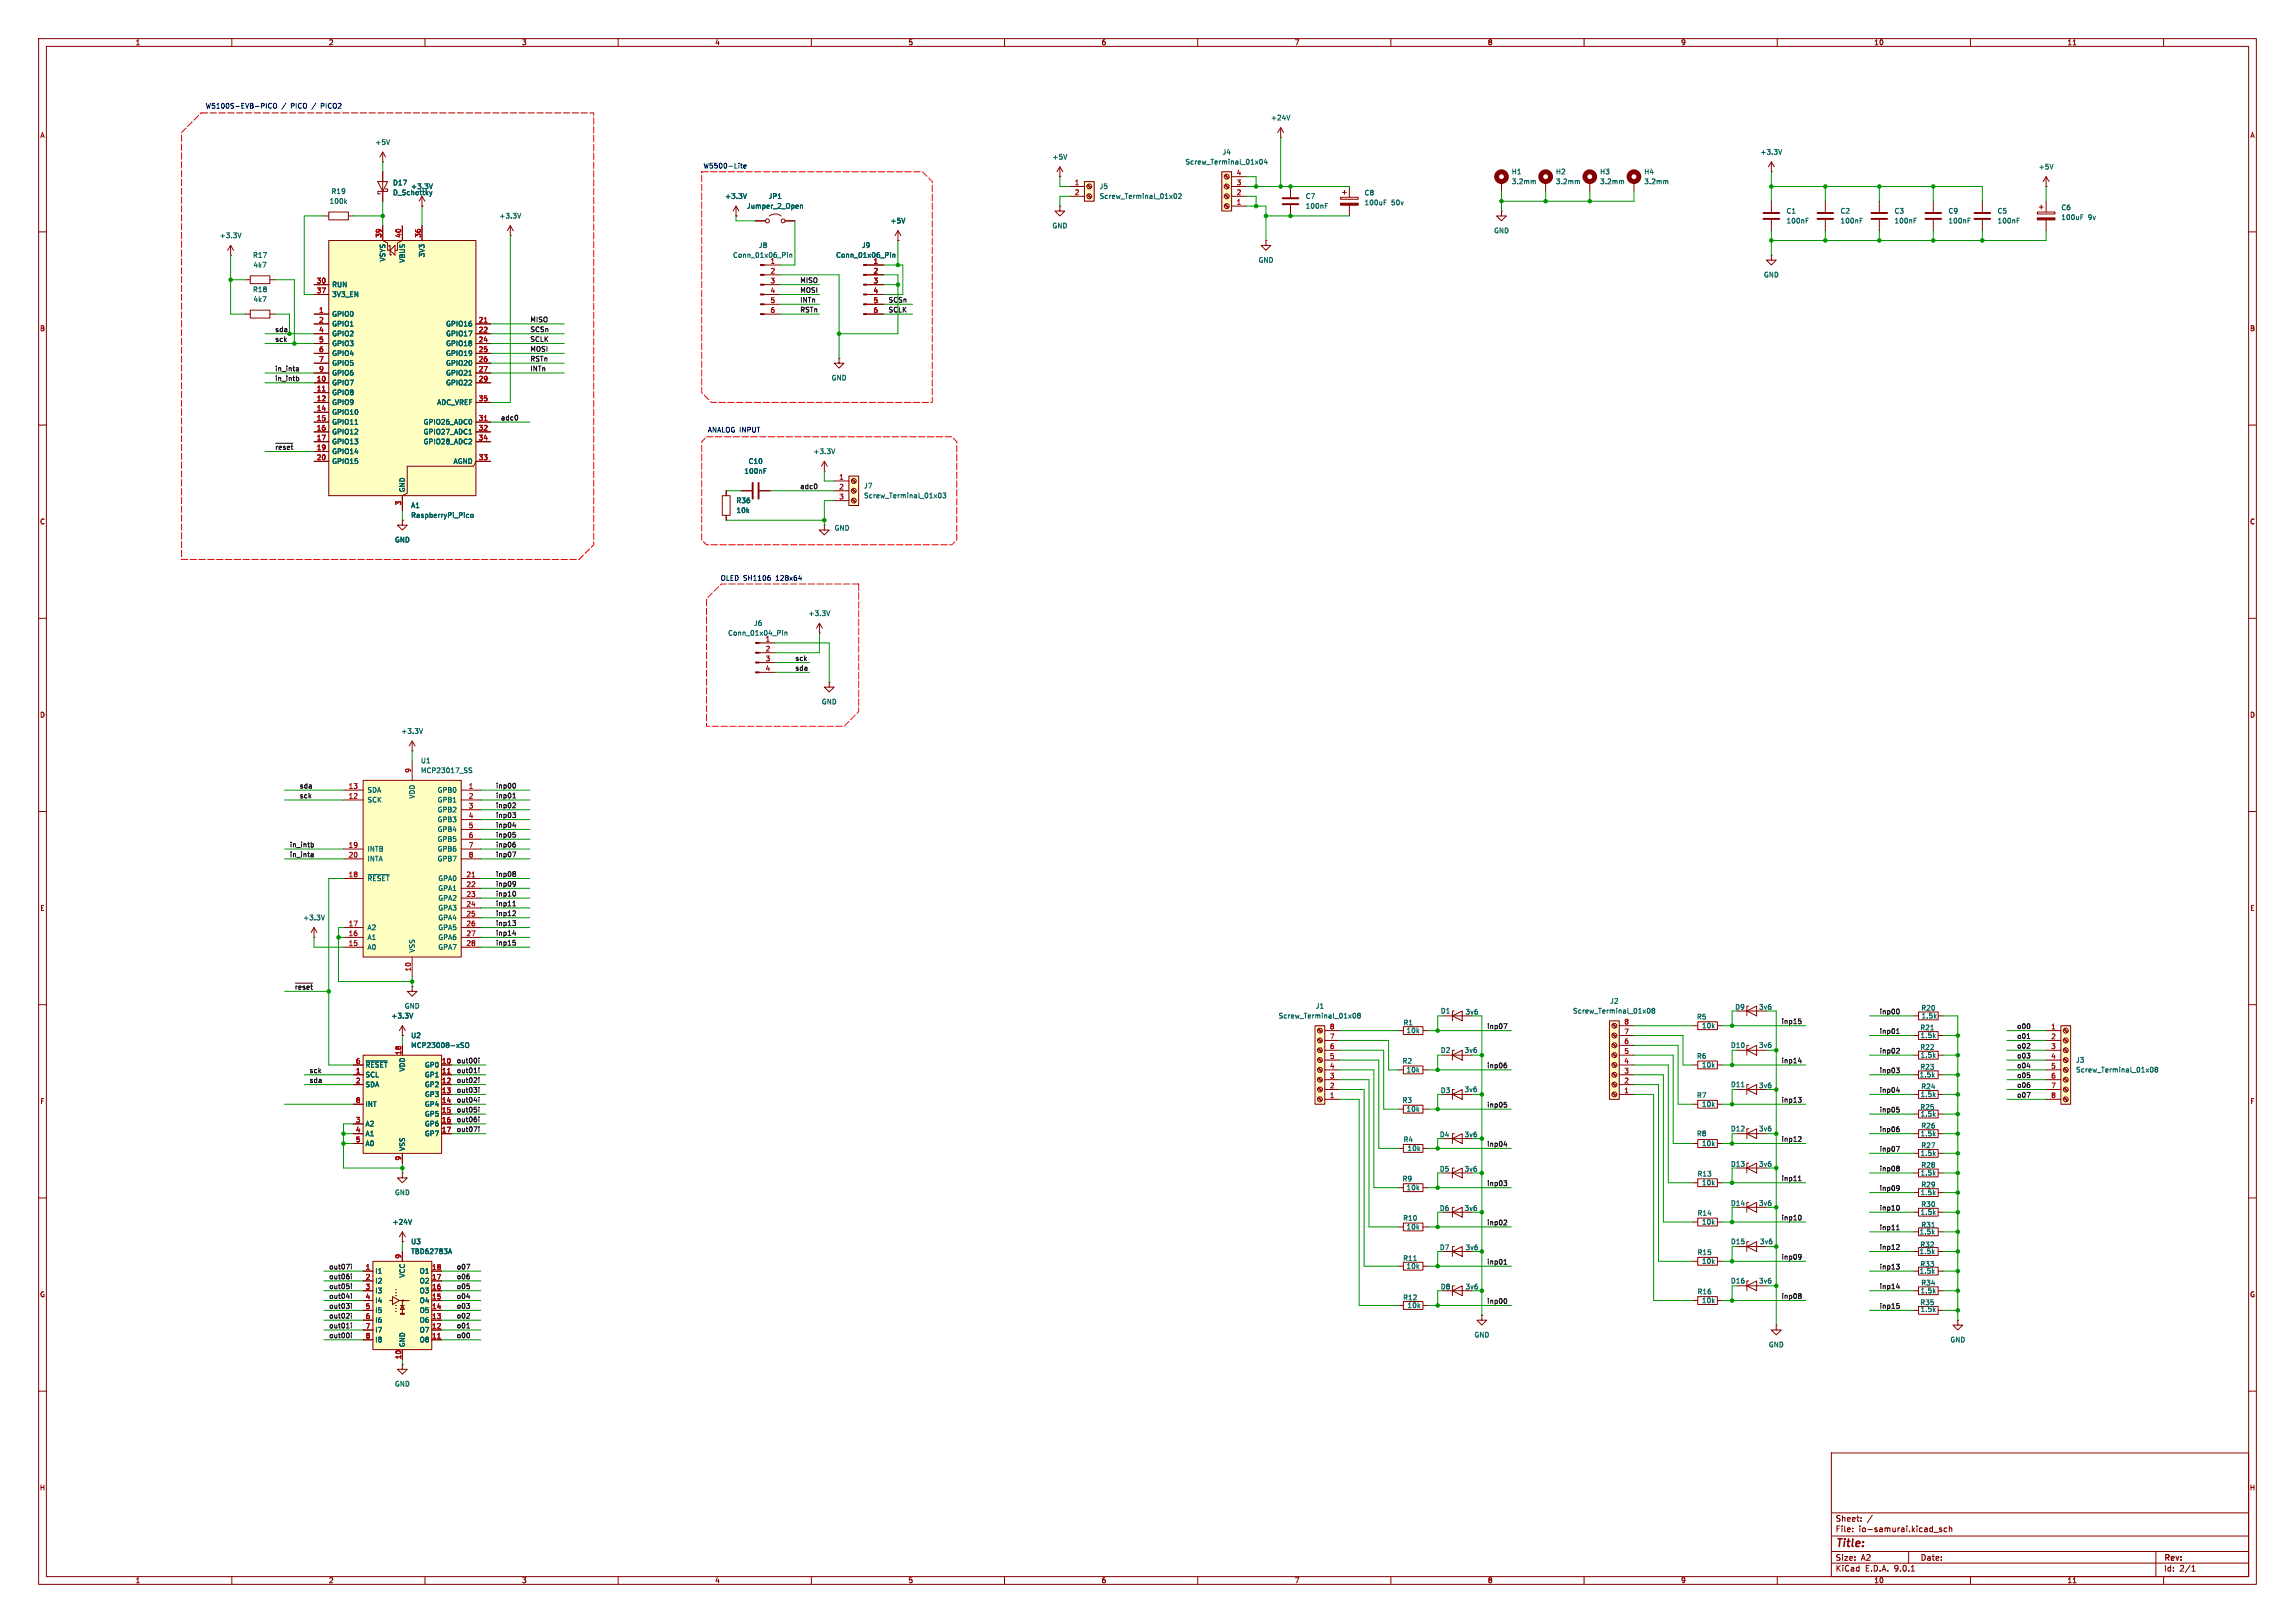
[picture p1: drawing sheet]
<svg xmlns="http://www.w3.org/2000/svg" width="594mm" height="420mm" viewBox="0 0 594 420" stroke-linecap="round" stroke-linejoin="round" font-family="sans-serif">
<defs><g id="words">
<text font-size="2.8" fill="#840000" x="475" y="400.9">Title:</text>
<g font-size="2.1" fill="#840000">
<text x="475" y="394">Sheet:</text>
<text x="475" y="396.7">File:</text>
<text x="481.1" y="396.7">io-samurai.kicad_sch</text>
<text x="475" y="406.9">KiCad</text>
<text x="475" y="404.1">Size:</text>
<text x="481.7" y="404.1">A2</text>
<text x="482.7" y="406.9">E.D.A.</text>
<text x="490.3" y="406.9">9.0.1</text>
<text x="497" y="404.1">Date:</text>
<text x="560" y="404.3">Rev:</text>
<text x="560" y="406.9">Id:</text>
<text x="564.1" y="406.9">2/1</text>
</g>
<g font-size="1.8" fill="#840000">
<text x="35" y="11.9">1</text>
<text x="85" y="11.9">2</text>
<text x="135" y="11.9">3</text>
<text x="185" y="11.9">4</text>
<text x="235" y="11.9">5</text>
<text x="285" y="11.9">6</text>
<text x="335" y="11.9">7</text>
<text x="385" y="11.9">8</text>
<text x="435" y="11.9">9</text>
<text x="485" y="11.9">10</text>
<text x="535" y="11.9">11</text>
<text x="10.3" y="35.9">A</text>
<text x="582.3" y="35.9">A</text>
<text x="10.3" y="85.9">B</text>
<text x="582.3" y="85.9">B</text>
<text x="10.3" y="135.9">C</text>
<text x="582.3" y="135.9">C</text>
<text x="10.3" y="185.9">D</text>
<text x="582.3" y="185.9">D</text>
<text x="10.3" y="235.9">E</text>
<text x="582.3" y="235.9">E</text>
<text x="10.3" y="285.9">F</text>
<text x="582.3" y="285.9">F</text>
<text x="10.3" y="335.9">G</text>
<text x="582.3" y="335.9">G</text>
<text x="10.2" y="385.9">H</text>
<text x="582.2" y="385.9">H</text>
<text x="35" y="409.9">1</text>
<text x="85" y="409.9">2</text>
<text x="135" y="409.9">3</text>
<text x="185" y="409.9">4</text>
<text x="235" y="409.9">5</text>
<text x="285" y="409.9">6</text>
<text x="335" y="409.9">7</text>
<text x="385" y="409.9">8</text>
<text x="435" y="409.9">9</text>
<text x="485" y="409.9">10</text>
<text x="535" y="409.9">11</text>
</g>
<g font-size="1.8" fill="#0000c2">
<text x="53.1" y="28.3">W5100S-EVB-PICO</text>
<text x="72.9" y="28.3">/</text>
<text x="75.4" y="28.3">PICO</text>
<text x="81.1" y="28.3">/</text>
<text x="83.6" y="28.3">PICO2</text>
<text x="181.9" y="43.8">W5500-Lite</text>
<text x="183.1" y="112.1">ANALOG INPUT</text>
<text x="186.4" y="150.5">OLED SH1106</text>
<text x="200.9" y="150.5">128x64</text>
</g>
<g font-size="1.8" fill="#006464">
<text x="328.8" y="31.3">+24V</text>
<text x="97" y="37.7">+5V</text>
<text x="272.3" y="41.5">+5V</text>
<text x="316.3" y="40.2">J4</text>
<text x="455.5" y="40.2">+3.3V</text>
<text x="306.7" y="42.8">Screw_Terminal_01x04</text>
<text x="391.2" y="45.3">H1</text>
<text x="391.2" y="47.9">3.2mm</text>
<text x="402.6" y="45.3">H2</text>
<text x="402.6" y="47.9">3.2mm</text>
<text x="414" y="45.3">H3</text>
<text x="414" y="47.9">3.2mm</text>
<text x="425.5" y="45.3">H4</text>
<text x="425.5" y="47.9">3.2mm</text>
<text x="527.6" y="44">+5V</text>
<text x="85.2" y="52.9">100k</text>
<text x="85.7" y="50.4">R19</text>
<text x="101.6" y="48.2">D17</text>
<text x="101.6" y="50.7">D_Schottky</text>
<text x="106.3" y="49.1">+3.3V</text>
<text x="187.6" y="51.7">+3.3V</text>
<text x="198.8" y="51.7">JP1</text>
<text x="284.5" y="49.1">J5</text>
<text x="284.5" y="51.7">Screw_Terminal_01x02</text>
<text x="337.8" y="51.7">C7</text>
<text x="353.1" y="50.8">C8</text>
<text x="353.1" y="53.3">100uF</text>
<text x="360.1" y="53.3">50v</text>
<text x="129.1" y="56.7">+3.3V</text>
<text x="193.2" y="54.2">Jumper_2_Open</text>
<text x="230.4" y="58">+5V</text>
<text x="272.3" y="59.3">GND</text>
<text x="337.8" y="54.2">100nF</text>
<text x="462.3" y="55.5">C1</text>
<text x="462.3" y="58">100nF</text>
<text x="476.3" y="55.5">C2</text>
<text x="476.3" y="58">100nF</text>
<text x="490.2" y="55.5">C3</text>
<text x="490.2" y="58">100nF</text>
<text x="504.2" y="55.5">C9</text>
<text x="504.2" y="58">100nF</text>
<text x="516.9" y="55.5">C5</text>
<text x="516.9" y="58">100nF</text>
<text x="533.4" y="54.6">C6</text>
<text x="533.4" y="57.1">100uF</text>
<text x="540.4" y="57.1">9v</text>
<text x="56.7" y="61.8">+3.3V</text>
<text x="196.3" y="64.4">J8</text>
<text x="223" y="64.4">J9</text>
<text x="386.6" y="60.6">GND</text>
<text x="65.4" y="66.9">R17</text>
<text x="65.5" y="69.4">4k7</text>
<text x="99.9" y="67.8" transform="rotate(-90 99.9 67.8)">VSYS</text>
<text x="105" y="68.1" transform="rotate(-90 105 68.1)">VBUS</text>
<text x="110.1" y="66.7" transform="rotate(-90 110.1 66.7)">3V3</text>
<text x="189.6" y="66.9">Conn_01x06_Pin</text>
<text x="199.3" y="68.3">1</text>
<text x="216.3" y="66.9">Conn_01x06_Pin</text>
<text x="325.6" y="68.2">GND</text>
<text x="456.4" y="72">GND</text>
<text x="65.4" y="75.8">R18</text>
<text x="85.9" y="74.5">RUN</text>
<text x="85.9" y="77.1">3V3_EN</text>
<text x="65.5" y="78.3">4k7</text>
<text x="85.9" y="82.1">GPIO0</text>
<text x="85.9" y="84.7">GPIO1</text>
<text x="85.9" y="87.2">GPIO2</text>
<text x="85.9" y="89.8">GPIO3</text>
<text x="115.3" y="84.7">GPIO16</text>
<text x="115.3" y="87.2">GPIO17</text>
<text x="115.3" y="89.8">GPIO18</text>
<text x="85.9" y="92.3">GPIO4</text>
<text x="85.9" y="94.8">GPIO5</text>
<text x="115.3" y="92.3">GPIO19</text>
<text x="115.3" y="94.8">GPIO20</text>
<text x="85.9" y="97.4">GPIO6</text>
<text x="85.9" y="99.9">GPIO7</text>
<text x="115.3" y="97.4">GPIO21</text>
<text x="115.3" y="99.9">GPIO22</text>
<text x="215.1" y="98.7">GND</text>
<text x="85.9" y="102.5">GPIO8</text>
<text x="85.9" y="105">GPIO9</text>
<text x="85.9" y="107.5">GPIO10</text>
<text x="113" y="105">ADC_VREF</text>
<text x="85.9" y="110.1">GPIO11</text>
<text x="85.9" y="112.6">GPIO12</text>
<text x="109.5" y="110.1">GPIO26_ADC0</text>
<text x="109.5" y="112.6">GPIO27_ADC1</text>
<text x="85.9" y="115.2">GPIO13</text>
<text x="85.9" y="117.7">GPIO14</text>
<text x="109.5" y="115.2">GPIO28_ADC2</text>
<text x="210.4" y="117.7">+3.3V</text>
<text x="85.9" y="120.2">GPIO15</text>
<text x="117.3" y="120.2">AGND</text>
<text x="192.5" y="122.8">100nF</text>
<text x="193.6" y="120.2">C10</text>
<text x="105" y="127.5" transform="rotate(-90 105 127.5)">GND</text>
<text x="106.3" y="131.7">A1</text>
<text x="190.5" y="130.4">R36</text>
<text x="223.5" y="126.6">J7</text>
<text x="223.5" y="129.1">Screw_Terminal_01x03</text>
<text x="106.3" y="134.2">RaspberryPi_Pico</text>
<text x="190.5" y="132.9">10k</text>
<text x="215.9" y="137.5">GND</text>
<text x="102.1" y="140.6">GND</text>
<text x="209.1" y="159.6">+3.3V</text>
<text x="188.3" y="164.7">Conn_01x04_Pin</text>
<text x="195" y="162.2">J6</text>
<text x="198" y="166.1">1</text>
<text x="212.6" y="182.5">GND</text>
<text x="103.7" y="190.1">+3.3V</text>
<text x="108.8" y="197.7">U1</text>
<text x="108.8" y="200.3">MCP23017_SS</text>
<text x="95" y="205.3">SDA</text>
<text x="95" y="207.9">SCK</text>
<text x="107.5" y="206.8" transform="rotate(-90 107.5 206.8)">VDD</text>
<text x="113.1" y="205.3">GPB0</text>
<text x="113.1" y="207.9">GPB1</text>
<text x="113.1" y="210.4">GPB2</text>
<text x="113.1" y="213">GPB3</text>
<text x="113.1" y="215.5">GPB4</text>
<text x="95" y="220.6">INTB</text>
<text x="113.1" y="218">GPB5</text>
<text x="113.1" y="220.6">GPB6</text>
<text x="95" y="223.1">INTA</text>
<text x="113.1" y="223.1">GPB7</text>
<text x="95" y="228.2">~{RESET}</text>
<text x="113.3" y="228.2">GPA0</text>
<text x="113.3" y="230.7">GPA1</text>
<text x="113.3" y="233.3">GPA2</text>
<text x="78.3" y="238.4">+3.3V</text>
<text x="113.3" y="235.8">GPA3</text>
<text x="113.3" y="238.4">GPA4</text>
<text x="95" y="240.9">A2</text>
<text x="95" y="243.4">A1</text>
<text x="95" y="246">A0</text>
<text x="113.3" y="240.9">GPA5</text>
<text x="113.3" y="243.4">GPA6</text>
<text x="113.3" y="246">GPA7</text>
<text x="107.5" y="246.6" transform="rotate(-90 107.5 246.6)">VSS</text>
<text x="101.2" y="263.8">+3.3V</text>
<text x="104.6" y="261.2">GND</text>
<text x="330.8" y="263.8">Screw_Terminal_01x08</text>
<text x="340.4" y="261.2">J1</text>
<text x="372.8" y="262.5">D1</text>
<text x="379.2" y="262.7">3v6</text>
<text x="407" y="262.5">Screw_Terminal_01x08</text>
<text x="416.6" y="259.9">J2</text>
<text x="449" y="261.5">D9</text>
<text x="455.2" y="261.5">3v6</text>
<text x="497.2" y="261.7">R20</text>
<text x="497.2" y="263.8">1.5k</text>
<text x="106.3" y="268.8">U2</text>
<text x="363.1" y="265.5">R1</text>
<text x="363.9" y="267.6">10k</text>
<text x="439.1" y="264">R5</text>
<text x="440.4" y="266.3">10k</text>
<text x="496.9" y="266.8">R21</text>
<text x="497" y="268.8">1.5k</text>
<text x="106.3" y="271.4">MCP23008-xSO</text>
<text x="362.9" y="275.4">R2</text>
<text x="372.8" y="272.6">D2</text>
<text x="379" y="272.6">3v6</text>
<text x="439.1" y="274.2">R6</text>
<text x="455.2" y="271.4">3v6</text>
<text x="496.9" y="271.9">R22</text>
<text x="497" y="273.9">1.5k</text>
<text x="537.2" y="275.2">J3</text>
<text x="94.5" y="276.5">~{RESET}</text>
<text x="94.5" y="279">SCL</text>
<text x="94.5" y="281.5">SDA</text>
<text x="105" y="277.4" transform="rotate(-90 105 277.4)">VDD</text>
<text x="109.8" y="276.5">GP0</text>
<text x="109.8" y="279">GP1</text>
<text x="109.8" y="281.5">GP2</text>
<text x="363.9" y="277.7">10k</text>
<text x="440.4" y="276.5">10k</text>
<text x="455.2" y="281.8">3v6</text>
<text x="496.7" y="279">1.5k</text>
<text x="496.9" y="277">R23</text>
<text x="537.2" y="277.7">Screw_Terminal_01x08</text>
<text x="94.5" y="286.6">INT</text>
<text x="109.8" y="284.1">GP3</text>
<text x="109.8" y="286.6">GP4</text>
<text x="362.9" y="285.6">R3</text>
<text x="363.9" y="287.9">10k</text>
<text x="372.8" y="283.1">D3</text>
<text x="379" y="282.8">3v6</text>
<text x="439.1" y="284.3">R7</text>
<text x="440.4" y="286.6">10k</text>
<text x="496.9" y="287.4">R25</text>
<text x="497" y="284.1">1.5k</text>
<text x="497.2" y="282">R24</text>
<text x="94.5" y="291.7">A2</text>
<text x="109.8" y="289.2">GP5</text>
<text x="109.8" y="291.7">GP6</text>
<text x="455.2" y="293">3v6</text>
<text x="497" y="289.2">1.5k</text>
<text x="497.2" y="292.2">R26</text>
<text x="94.5" y="294.2">A1</text>
<text x="94.5" y="296.8">A0</text>
<text x="105" y="297.9" transform="rotate(-90 105 297.9)">VSS</text>
<text x="109.8" y="294.2">GP7</text>
<text x="363.1" y="295.8">R4</text>
<text x="364.2" y="298">10k</text>
<text x="379" y="294.5">3v6</text>
<text x="439.1" y="294.2">R8</text>
<text x="440.4" y="296.8">10k</text>
<text x="497" y="294.2">1.5k</text>
<text x="497" y="299.3">1.5k</text>
<text x="497.2" y="297.3">R27</text>
<text x="362.9" y="305.9">R9</text>
<text x="379" y="303.4">3v6</text>
<text x="439.3" y="304.6">R13</text>
<text x="455.2" y="302.1">3v6</text>
<text x="497" y="304.4">1.5k</text>
<text x="497.2" y="302.4">R28</text>
<text x="102.1" y="309.5">GND</text>
<text x="363.9" y="308.2">10k</text>
<text x="440.4" y="306.9">10k</text>
<text x="497" y="309.5">1.5k</text>
<text x="497.2" y="307.4">R29</text>
<text x="101.5" y="317.1">+24V</text>
<text x="363.1" y="316.1">R10</text>
<text x="379" y="313.5">3v6</text>
<text x="439.3" y="314.8">R14</text>
<text x="440.4" y="317.1">10k</text>
<text x="455.2" y="312.3">3v6</text>
<text x="497" y="314.6">1.5k</text>
<text x="497.2" y="312.5">R30</text>
<text x="497.2" y="317.9">R31</text>
<text x="106.3" y="322.2">U3</text>
<text x="363.9" y="318.4">10k</text>
<text x="379.2" y="323.7">3v6</text>
<text x="455.4" y="322.2">3v6</text>
<text x="496.7" y="319.6">1.5k</text>
<text x="496.9" y="322.9">R32</text>
<text x="97" y="329.8">I1</text>
<text x="106.3" y="324.7">TBD62783A</text>
<text x="108.5" y="329.8">O1</text>
<text x="363.1" y="326.5">R11</text>
<text x="363.9" y="328.5">10k</text>
<text x="439.3" y="325">R15</text>
<text x="440.4" y="327.3">10k</text>
<text x="496.7" y="329.8">1.5k</text>
<text x="496.7" y="324.7">1.5k</text>
<text x="496.9" y="328">R33</text>
<text x="97" y="332.3">I2</text>
<text x="97" y="334.9">I3</text>
<text x="105" y="330.7" transform="rotate(-90 105 330.7)">VCC</text>
<text x="108.5" y="332.3">O2</text>
<text x="108.5" y="334.9">O3</text>
<text x="372.8" y="333.9">D8</text>
<text x="379.2" y="333.9">3v6</text>
<text x="439.3" y="335.1">R16</text>
<text x="455.2" y="332.3">3v6</text>
<text x="497" y="334.9">1.5k</text>
<text x="497.2" y="332.8">R34</text>
<text x="97" y="337.4">I4</text>
<text x="97" y="340">I5</text>
<text x="108.5" y="337.4">O4</text>
<text x="108.5" y="340">O5</text>
<text x="363.1" y="336.7">R12</text>
<text x="364.2" y="338.7">10k</text>
<text x="440.4" y="337.4">10k</text>
<text x="496.9" y="337.9">R35</text>
<text x="497" y="339.7">1.5k</text>
<text x="97" y="342.5">I6</text>
<text x="97" y="345">I7</text>
<text x="97" y="347.6">I8</text>
<text x="108.5" y="342.5">O6</text>
<text x="108.5" y="345">O7</text>
<text x="108.5" y="347.6">O8</text>
<text x="381.5" y="346.3">GND</text>
<text x="504.7" y="347.6">GND</text>
<text x="105" y="348.7" transform="rotate(-90 105 348.7)">GND</text>
<text x="457.7" y="348.8">GND</text>
<text x="102.1" y="359">GND</text>
</g>
<g font-size="1.8" fill="#a90000">
<text x="320" y="45.5">4</text>
<text x="278.1" y="48">1</text>
<text x="278.1" y="50.5">2</text>
<text x="320" y="53.1">1</text>
<text x="320" y="50.5">2</text>
<text x="320" y="48">3</text>
<text x="98.8" y="61.6" transform="rotate(-90 98.8 61.6)">39</text>
<text x="103.9" y="61.6" transform="rotate(-90 103.9 61.6)">40</text>
<text x="109" y="61.6" transform="rotate(-90 109 61.6)">36</text>
<text x="199.3" y="70.9">2</text>
<text x="226" y="68.3">1</text>
<text x="226" y="70.9">2</text>
<text x="81.9" y="73.4">30</text>
<text x="81.9" y="75.9">37</text>
<text x="199.3" y="73.4">3</text>
<text x="199.3" y="75.9">4</text>
<text x="226" y="73.4">3</text>
<text x="226" y="75.9">4</text>
<text x="82.5" y="81">1</text>
<text x="82.5" y="83.6">2</text>
<text x="123.8" y="83.6">21</text>
<text x="199.3" y="78.5">5</text>
<text x="199.3" y="81">6</text>
<text x="226" y="78.5">5</text>
<text x="226" y="81">6</text>
<text x="82.5" y="86.1">4</text>
<text x="82.5" y="88.6">5</text>
<text x="123.8" y="86.1">22</text>
<text x="123.8" y="88.6">24</text>
<text x="82.5" y="91.2">6</text>
<text x="82.5" y="93.7">7</text>
<text x="123.8" y="91.2">25</text>
<text x="123.8" y="93.7">26</text>
<text x="81.9" y="98.8">10</text>
<text x="81.9" y="101.3">11</text>
<text x="82.5" y="96.3">9</text>
<text x="123.8" y="96.3">27</text>
<text x="123.8" y="98.8">29</text>
<text x="81.9" y="103.9">12</text>
<text x="81.9" y="106.4">14</text>
<text x="123.8" y="103.9">35</text>
<text x="81.9" y="109">15</text>
<text x="81.9" y="111.5">16</text>
<text x="123.8" y="109">31</text>
<text x="123.8" y="111.5">32</text>
<text x="81.9" y="114">17</text>
<text x="81.9" y="116.6">19</text>
<text x="81.9" y="119.1">20</text>
<text x="123.8" y="114">34</text>
<text x="123.8" y="119.1">33</text>
<text x="217.1" y="124.2">1</text>
<text x="103.9" y="130.9" transform="rotate(-90 103.9 130.9)">3</text>
<text x="217.1" y="126.7">2</text>
<text x="217.1" y="129.3">3</text>
<text x="198" y="168.7">2</text>
<text x="198" y="171.2">3</text>
<text x="198" y="173.7">4</text>
<text x="106.4" y="200.1" transform="rotate(-90 106.4 200.1)">9</text>
<text x="90.1" y="204.2">13</text>
<text x="90.1" y="206.8">12</text>
<text x="121.2" y="204.2">1</text>
<text x="121.2" y="206.8">2</text>
<text x="121.2" y="209.3">3</text>
<text x="121.2" y="211.8">4</text>
<text x="121.2" y="214.4">5</text>
<text x="90.1" y="219.5">19</text>
<text x="90.1" y="222">20</text>
<text x="121.2" y="216.9">6</text>
<text x="121.2" y="219.5">7</text>
<text x="121.2" y="222">8</text>
<text x="90.1" y="227.1">18</text>
<text x="120.6" y="227.1">21</text>
<text x="120.6" y="229.6">22</text>
<text x="120.6" y="232.2">23</text>
<text x="90.1" y="239.8">17</text>
<text x="120.6" y="234.7">24</text>
<text x="120.6" y="237.2">25</text>
<text x="120.6" y="239.8">26</text>
<text x="90.1" y="242.3">16</text>
<text x="90.1" y="244.9">15</text>
<text x="120.6" y="242.3">27</text>
<text x="120.6" y="244.9">28</text>
<text x="106.4" y="251.5" transform="rotate(-90 106.4 251.5)">10</text>
<text x="344.1" y="269">7</text>
<text x="344.1" y="266.4">8</text>
<text x="420.3" y="267.7">7</text>
<text x="420.3" y="265.2">8</text>
<text x="530.8" y="266.4">1</text>
<text x="530.8" y="269">2</text>
<text x="92" y="275.3">6</text>
<text x="103.9" y="273.1" transform="rotate(-90 103.9 273.1)">18</text>
<text x="114.3" y="275.3">10</text>
<text x="344.1" y="274.1">5</text>
<text x="344.1" y="271.5">6</text>
<text x="420.3" y="275.3">4</text>
<text x="420.3" y="272.8">5</text>
<text x="420.3" y="270.3">6</text>
<text x="530.8" y="271.5">3</text>
<text x="530.8" y="274.1">4</text>
<text x="92" y="277.9">1</text>
<text x="92" y="280.4">2</text>
<text x="114.3" y="277.9">11</text>
<text x="114.3" y="280.4">12</text>
<text x="344.1" y="281.7">2</text>
<text x="344.1" y="279.1">3</text>
<text x="344.1" y="276.6">4</text>
<text x="420.3" y="280.4">2</text>
<text x="420.3" y="277.9">3</text>
<text x="530.8" y="276.6">5</text>
<text x="530.8" y="279.1">6</text>
<text x="530.8" y="281.7">7</text>
<text x="92" y="285.5">8</text>
<text x="114.3" y="283">13</text>
<text x="114.3" y="285.5">14</text>
<text x="344.1" y="284.2">1</text>
<text x="420.3" y="283">1</text>
<text x="530.8" y="284.2">8</text>
<text x="92" y="290.6">3</text>
<text x="92" y="293.1">4</text>
<text x="114.3" y="288">15</text>
<text x="114.3" y="290.6">16</text>
<text x="114.3" y="293.1">17</text>
<text x="92" y="295.7">5</text>
<text x="103.9" y="300.4" transform="rotate(-90 103.9 300.4)">9</text>
<text x="94.5" y="328.7">1</text>
<text x="103.9" y="325.8" transform="rotate(-90 103.9 325.8)">9</text>
<text x="111.7" y="328.7">18</text>
<text x="94.5" y="331.2">2</text>
<text x="94.5" y="333.8">3</text>
<text x="111.7" y="331.2">17</text>
<text x="111.7" y="333.8">16</text>
<text x="94.5" y="336.3">4</text>
<text x="94.5" y="338.8">5</text>
<text x="94.5" y="341.4">6</text>
<text x="111.7" y="336.3">15</text>
<text x="111.7" y="338.8">14</text>
<text x="111.7" y="341.4">13</text>
<text x="94.5" y="343.9">7</text>
<text x="94.5" y="346.5">8</text>
<text x="111.7" y="343.9">12</text>
<text x="111.7" y="346.5">11</text>
<text x="103.9" y="351.8" transform="rotate(-90 103.9 351.8)">10</text>
</g>
<g font-size="1.8" fill="#0f0f0f">
<text x="207" y="75.9">MOSI</text>
<text x="207" y="73.3">MISO</text>
<text x="137.2" y="83.5">MISO</text>
<text x="207" y="78.4">INTn</text>
<text x="207" y="80.9">RSTn</text>
<text x="229.9" y="78.4">SCSn</text>
<text x="229.9" y="80.9">SCLK</text>
<text x="71.1" y="86">sda</text>
<text x="71.1" y="88.6">sck</text>
<text x="137.2" y="86">SCSn</text>
<text x="137.2" y="88.6">SCLK</text>
<text x="137.2" y="93.6">RSTn</text>
<text x="137.2" y="91.1">MOSI</text>
<text x="71.1" y="98.7">in_intb</text>
<text x="71.1" y="96.2">in_inta</text>
<text x="137.2" y="96.2">INTn</text>
<text x="129.5" y="108.9">adc0</text>
<text x="71.1" y="116.5">~{reset}</text>
<text x="207" y="126.7">adc0</text>
<text x="205.7" y="171.1">sck</text>
<text x="205.7" y="173.6">sda</text>
<text x="77.5" y="206.7">sck</text>
<text x="77.5" y="204.1">sda</text>
<text x="128.3" y="206.7">inp01</text>
<text x="128.3" y="209.2">inp02</text>
<text x="128.3" y="204.1">inp00</text>
<text x="128.3" y="211.7">inp03</text>
<text x="128.3" y="214.3">inp04</text>
<text x="74.9" y="221.9">in_inta</text>
<text x="74.9" y="219.4">in_intb</text>
<text x="128.3" y="219.4">inp06</text>
<text x="128.3" y="216.8">inp05</text>
<text x="128.3" y="221.9">inp07</text>
<text x="128.3" y="227">inp08</text>
<text x="128.3" y="232.1">inp10</text>
<text x="128.3" y="229.5">inp09</text>
<text x="128.3" y="234.6">inp11</text>
<text x="128.3" y="239.7">inp13</text>
<text x="128.3" y="237.1">inp12</text>
<text x="128.3" y="244.8">inp15</text>
<text x="128.3" y="242.2">inp14</text>
<text x="76.2" y="256.2">~{reset}</text>
<text x="486.4" y="262.5">inp00</text>
<text x="384.8" y="266.4">inp07</text>
<text x="461" y="265.1">inp15</text>
<text x="486.4" y="267.6">inp01</text>
<text x="522" y="268.9">o01</text>
<text x="522" y="266.4">o00</text>
<text x="118.1" y="275.2">out00i</text>
<text x="461" y="275.2">inp14</text>
<text x="486.4" y="272.7">inp02</text>
<text x="522" y="274">o03</text>
<text x="522" y="271.4">o02</text>
<text x="80" y="280.3">sda</text>
<text x="80" y="277.8">sck</text>
<text x="118.1" y="277.8">out01i</text>
<text x="118.1" y="280.3">out02i</text>
<text x="384.8" y="276.5">inp06</text>
<text x="486.4" y="277.8">inp03</text>
<text x="522" y="276.5">o04</text>
<text x="522" y="281.6">o06</text>
<text x="522" y="279.1">o05</text>
<text x="118.1" y="287.9">out05i</text>
<text x="118.1" y="285.4">out04i</text>
<text x="118.1" y="282.9">out03i</text>
<text x="384.8" y="286.7">inp05</text>
<text x="461" y="285.4">inp13</text>
<text x="486.4" y="287.9">inp05</text>
<text x="486.4" y="282.9">inp04</text>
<text x="522" y="284.1">o07</text>
<text x="118.1" y="293">out07i</text>
<text x="118.1" y="290.5">out06i</text>
<text x="486.4" y="293">inp06</text>
<text x="384.8" y="296.8">inp04</text>
<text x="461" y="295.6">inp12</text>
<text x="486.4" y="298.1">inp07</text>
<text x="461" y="305.7">inp11</text>
<text x="486.4" y="303.2">inp08</text>
<text x="384.8" y="307">inp03</text>
<text x="486.4" y="308.3">inp09</text>
<text x="384.8" y="317.2">inp02</text>
<text x="461" y="315.9">inp10</text>
<text x="486.4" y="313.3">inp10</text>
<text x="486.4" y="323.5">inp12</text>
<text x="486.4" y="318.4">inp11</text>
<text x="85.1" y="328.6">out07i</text>
<text x="118.1" y="328.6">o07</text>
<text x="384.8" y="327.3">inp01</text>
<text x="461" y="326">inp09</text>
<text x="486.4" y="328.6">inp13</text>
<text x="85.1" y="331.1">out06i</text>
<text x="85.1" y="333.7">out05i</text>
<text x="118.1" y="333.7">o05</text>
<text x="118.1" y="331.1">o06</text>
<text x="486.4" y="333.7">inp14</text>
<text x="85.1" y="341.3">out02i</text>
<text x="85.1" y="338.7">out03i</text>
<text x="85.1" y="336.2">out04i</text>
<text x="118.1" y="338.7">o03</text>
<text x="118.1" y="341.3">o02</text>
<text x="118.1" y="336.2">o04</text>
<text x="384.8" y="337.5">inp00</text>
<text x="461" y="336.2">inp08</text>
<text x="486.4" y="338.7">inp15</text>
<text x="85.1" y="343.8">out01i</text>
<text x="85.1" y="346.4">out00i</text>
<text x="118.1" y="343.8">o01</text>
<text x="118.1" y="346.4">o00</text>
</g>
<g font-size="1.8" fill="#009600">
<text x="447.9" y="271.4">D10</text>
<text x="447.9" y="281.5">D11</text>
<text x="447.9" y="293">D12</text>
<text x="372.5" y="294.5">D4</text>
<text x="372.5" y="303.4">D5</text>
<text x="447.9" y="302.1">D13</text>
<text x="372.5" y="313.5">D6</text>
<text x="447.9" y="312.3">D14</text>
<text x="372.5" y="323.7">D7</text>
<text x="447.9" y="322.2">D15</text>
<text x="447.9" y="332.3">D16</text>
</g>
</g></defs>
<g fill="none" stroke="#840000" stroke-width=".26">
<path d="M10 10h574v400h-574zM12 12h570v396h-570zM60 10v2M110 10v2M160 10v2M210 10v2M260 10v2M310 10v2M360 10v2M410 10v2M460 10v2M510 10v2"/>
<path d="M536.6 11.6h.7M560 10v2M195.6 57.2h2.5M199.1 55.9l1.4-.5 .9 .1 .8 .4M203.2 57.2h2.5M232.4 59.7l-.8 1.3M232.4 59.7l.8 1.3M232.4 59.7v2.5M10 60h2M224.4 68.6h4.2M224.4 71.1h4.2M224.4 73.7h4.2"/>
<path d="M224.4 76.2h4.2M224.4 78.7h4.2M232.4 62.2h.1M582 60h2M217.2 92.7v1.3h1.2l-1.2 1.3-1.3-1.3h1.3M217.2 92.7h.1M224.4 81.3h4.2M10 110h2M582 110h2M10 160h2M582 160h2M10 210h2"/>
<path d="M582 210h2M10 260h2M582 260h2M373.4 294.6h5.1M375.9 294.6l2.6-1.2v2.5zM376.4 293.4h-.5v2.5M438.1 295.9h1.3M439.4 294.9h5.1v2h-5.1zM444.5 295.9h1.3M10 310h2M582 310h2M361.9 337.8h1.3"/>
<path d="M363.2 336.8h5.1v2h-5.1zM368.3 337.8h1.3M10 360h2M474 376h108v32h-108zM582 360h2M474 397.5h108M474 391.5h108M479.5 396.2v.2M479.5 395.4v.2M481.7 393.5v.2M481.7 392.7v.2M484.6 392.1l-1.3 1.9"/>
<path d="M500.5 396.5h1.2M502.5 395.4h-.3l-.2 .2v.2l.5 .1v.4h-.5M503.9 395.4h-.4l-.3 .3 .1 .6h.6M504.5 395.5l.6-.1 .1 1M504.5 394.9v1.5M60 408v2M110 408v2M160 408v2M210 408v2M260 408v2M310 408v2M360 408v2"/>
<path d="M410 408v2M460 408v2M474 404.5h108M474 401.5h108M494 401.5v3M494.7 406.6h.8M510 408v2M536.6 409.6h.7M558 401.5v6.5M560 408v2M567.3 406.6h.9M567.3 405.5l.4-.4v1.5"/>
<circle cx="198.6" cy="57.2" r=".51"/>
<circle cx="202.7" cy="57.2" r=".51"/>
</g>
<path d="M207.2 53.1v.8M207.2 53.2l.4-.1 .1 .8M234.2 56.5l-.4 1.2M230.5 65.3v.2M230.5 65.8v.8M231.1 65.8v.8M231.1 65.9l.5-.1v.8" fill="none" stroke="#006464" stroke-width=".26"/>
<g fill="#840000" stroke="#840000" stroke-width=".26">
<path d="M223.5 68.5h.9v.2h-.9z"/>
<path d="M223.5 71h.9v.2h-.9z"/>
<path d="M223.5 73.5h.9v.3h-.9z"/>
<path d="M223.5 76.1h.9v.2h-.9z"/>
<path d="M223.5 78.6h.9v.3h-.9z"/>
<path d="M223.5 81.2h.9v.2h-.9z"/>
</g>
<path d="M94 273.1h20.3v25.4h-20.3z" fill="#ffffc2"/>
<g fill="none" stroke="#840000" stroke-width=".26">
<path d="M99.1 39.4l-.8 1.2M99.1 39.4l.7 1.2M99.1 39.4v2.5M83.8 55.9h1.3M85.1 54.9h5.1v2h-5.1zM90.2 55.9h1.2M97.8 47h2.5l-1.2 2.5zM99.1 41.9h.1M99.1 44.5v7.6M99.7 48.9h.6v.6h-2.5v.7h.6M109.2 53.3h.1M109.2 50.8l-.7 1.3"/>
<path d="M109.2 50.8l.8 1.3M109.2 50.8v2.5M132.1 58.4l-.8 1.3M132.1 58.4l.7 1.3M132.1 58.4v2.6M190.5 55.9h.1M190.5 53.3l-.8 1.3M190.5 53.3l.8 1.3M190.5 53.3v2.6M388.6 54.6v1.3h1.3l-1.3 1.3-1.3-1.3h1.3M388.6 54.6h.1M388.6 47v2.5"/>
<path d="M400 47v2.5M411.5 47v2.5M422.9 47v2.5M458.5 44.5h.1M458.5 41.9v2.6M458.5 52.1v2.8M458.5 56.9v2.8M458.5 41.9l-.8 1.3M458.5 41.9l.7 1.3M486.4 52.1v2.8M486.4 56.9v2.8M500.4 52.1v2.8"/>
<path d="M500.4 56.9v2.8M513.1 52.1v2.8M513.1 56.9v2.8M527.3 54.9h4.6v.5h-4.6zM527.8 53.6h1M528.3 53.1v1M529.6 48.3h.1M529.6 45.7l-.8 1.3M529.6 45.7l.8 1.3M529.6 45.7v2.6M529.6 52.1v2.8M529.6 56.9v2.8"/>
<path d="M132.1 61h.1M197.7 68.6h4.2M197.7 71.1h4.2M197.7 73.7h4.2M197.7 76.2h4.2M197.7 78.7h4.2M458.5 66v1.3h1.2l-1.2 1.3-1.3-1.3h1.3M458.5 66h.1M197.7 81.3h4.2M213.4 119.4l-.8 1.3M213.4 119.4l.7 1.3M213.4 119.4v2.5"/>
<path d="M104.1 134.6v1.3h1.3l-1.3 1.3-1.2-1.3h1.2M104.1 134.6h.1M186.9 128.3h2.1v5.1h-2.1zM188 127v1.3M188 133.4v1.2M191.8 127h2.8M196.6 127h2.8M213.4 121.9h.1M106.7 255.3v1.2h1.2l-1.2 1.3-1.3-1.3h1.3M106.7 255.3h.1M91.4 275.6h2.6M91.4 278.1h2.6"/>
<path d="M94 273.1h20.3v25.4h-20.3zM104.1 268h.1M104.1 265.4v2.6M104.1 270.5v2.6M104.1 265.4l-.7 1.3M104.1 265.4l.8 1.3M114.3 275.6h2.5M114.3 278.1h2.5M373.4 273.1h5.1M375.9 273.1l2.6-1.3v2.5zM376.4 271.8h-.5v2.5M438.1 275.6h1.3"/>
<path d="M439.4 274.6h5.1v2h-5.1zM444.5 275.6h1.3M449.6 271.8h5.1M452.1 271.8l2.6-1.3v2.6zM452.6 270.5h-.5v2.6M91.4 280.7h2.6M91.4 285.8h2.6M91.4 290.8h2.6M91.4 293.4h2.6M91.4 295.9h2.6M104.1 298.5v2.5M114.3 280.7h2.5"/>
<path d="M114.3 285.8h2.5M114.3 290.8h2.5M114.3 293.4h2.5M114.3 283.2h2.5M114.3 288.3h2.5M373.4 283.2h5.1M375.9 283.2l2.6-1.3v2.6zM376.4 281.9h-.5v2.6M438.1 285.8h1.3M439.4 284.7h5.1v2.1h-5.1zM444.5 285.8h1.3M449.6 281.9h5.1"/>
<path d="M452.1 281.9l2.6-1.2v2.5zM452.6 280.7h-.5v2.5M104.1 303.5v1.3h1.3l-1.3 1.3-1.2-1.3h1.2M104.1 303.5h.1M438.1 306.1h1.3M439.4 305.1h5.1v2h-5.1zM444.5 306.1h1.3M449.6 332.7h5.1M452.1 332.7l2.6-1.2v2.5zM452.6 331.5h-.5v2.5M383.5 340.4v1.2h1.3l-1.3 1.3-1.2-1.3h1.2M383.5 340.4h.1"/>
</g>
<g fill="none" stroke="#006464" stroke-width=".26">
<path d="M100.9 36.1l-.4 1.3M461.2 38.7l-.4 1.2M89.4 52.2l.3 .4M89.7 51.8l-.5 .5M111.2 49.6l.3 .8M111.5 50.4l-.3 .5M111.8 49.6l-.3 .8M111.9 47.6l-.4 1.2M134.8 55.2l-.4 1.3M193.2 50.1l-.4 1.3M397 46.7l.4 .2v.7M408.4 46.7l.4 .2v.7"/>
<path d="M419.9 46.7l.3 .2v.7M431.3 46.7l.4 .2v.7M467.5 57.1h.4M467.5 56.5h.6M495.4 57.1h.4M495.4 56.5h.6M509.4 57.1h.4M509.4 56.5h.6M522.1 57.1h.4M522.1 56.5h.6M531.4 42.5l-.4 1.3M538.6 56.2h.4"/>
<path d="M538.6 55.6h.6M203.8 65.3v.2M203.8 65.8v.8M204.4 65.8v.8M204.4 65.9l.5-.1 .1 .8M216.1 116.1l-.4 1.3M197.7 121.8h.5M197.7 121.2h.6M94.7 274.5h5.5M106.9 262.2l-.5 1.3M119.5 270.4l.4 .1 .1 .3-.5 .3M119.5 269.8l.5 .1"/>
<path d="M120.5 270l.3-.2 .5 .2v.7l-.1 .3-.4 .1-.3-.2zM450.7 281.2h.7"/>
</g>
<path d="M115.8 277.7h.7" fill="none" stroke="#a90000" stroke-width=".26"/>
<g fill="#840000" stroke="#840000" stroke-width=".26">
<path d="M196.8 68.5h.9v.2h-.9z"/>
<path d="M196.8 71h.9v.2h-.9z"/>
<path d="M196.8 73.5h.9v.3h-.9z"/>
<path d="M196.8 76.1h.9v.2h-.9z"/>
<path d="M196.8 78.6h.9v.3h-.9z"/>
<path d="M196.8 81.2h.9v.2h-.9z"/>
<path d="M527.3 56.4h4.6v.5h-4.6z"/>
</g>
<g fill="none" stroke="#840000" stroke-width="1.3">
<circle cx="388.6" cy="45.7" r="1.27"/>
<circle cx="400.1" cy="45.7" r="1.27"/>
<circle cx="411.5" cy="45.7" r="1.27"/>
<circle cx="422.9" cy="45.7" r="1.27"/>
</g>
<path d="M456.4 55.1h4.1M456.4 56.6h4.1M484.4 55.1h4M484.4 56.6h4M498.3 55.1h4.1M498.3 56.6h4.1M511 55.1h4.1M511 56.6h4.1M194.8 125v4M196.3 125v4" fill="none" stroke="#840000" stroke-width=".51"/>
<path d="M85.1 62.2h38.1v66.1h-38.1z" fill="#ffffc2"/>
<g fill="none" stroke="#840000" stroke-width=".26">
<path d="M99.1 58.4v3.8l1.2 .7v1.9h.7M104.1 58.4v3.8l-1.2 .7v1.9h-.7M109.2 58.4v3.8M81.3 73.7h3.8M81.3 76.2h3.8M85.1 62.2h38.1v66.1h-38.1zM100.7 63.8v-.3h.3v2.5h.2v-.2M101 64.8l1.2-1.3v2.5zM81.3 81.3h3.8M81.3 83.8h3.8M81.3 86.4h3.8M81.3 88.9h3.8"/>
<path d="M81.3 91.4h3.8M81.3 94h3.8M81.3 96.5h3.8M81.3 99.1h3.8M123.2 83.8h3.8M123.2 86.4h3.8M123.2 88.9h3.8M123.2 91.4h3.8M123.2 94h3.8M123.2 96.5h3.8M123.2 99.1h3.8M81.3 101.6h3.8"/>
<path d="M81.3 104.1h3.8M81.3 106.7h3.8M81.3 109.2h3.8M81.3 111.8h3.8M81.3 114.3h3.8M81.3 116.8h3.8M81.3 119.4h3.8M123.2 104.1h3.8M123.2 109.2h3.8M123.2 111.8h3.8M123.2 114.3h3.8M127 119.4h-3.8l-.6 1.3h-17.2v6.9l-1.3 .7v3.8"/>
<path d="M81.3 242.6h.1M81.3 240l-.8 1.3M81.3 240l.7 1.3M81.3 240v2.6"/>
</g>
<path d="M125.3 83.4h.8M83.4 101.2h.8M125.3 108.8h.8" fill="none" stroke="#a90000" stroke-width=".26"/>
<path d="M121.4 97.1h.7M91.9 109.8h.7M121.4 112.3h.7M121 133.1h.3M121.3 133.9h-.3M121.9 133.2h.5v.7l-.5-.1zM84 236.8l-.4 1.3" fill="none" stroke="#006464" stroke-width=".26"/>
<path d="M94 201.9h25.4v45.8h-25.4z" fill="#ffffc2"/>
<g fill="none" stroke="#840000" stroke-width=".26">
<path d="M106.7 196.9v5M88.9 204.5h5.1M88.9 207h5.1M88.9 219.7h5.1M94 201.9h25.4v45.8h-25.4zM119.4 204.5h5.1M119.4 207h5.1M119.4 219.7h5.1M119.4 209.6h5.1M119.4 212.1h5.1M119.4 214.6h5.1M119.4 217.2h5.1"/>
<path d="M88.9 222.3h5.1M88.9 227.3h5.1M119.4 222.3h5.1M119.4 227.3h5.1M119.4 229.9h5.1M119.4 232.4h5.1M119.4 235h5.1M119.4 237.5h5.1M88.9 240h5.1M88.9 242.6h5.1M88.9 245.1h5.1M106.7 247.7v5"/>
<path d="M119.4 240h5.1M119.4 242.6h5.1M119.4 245.1h5.1"/>
</g>
<path d="M121.5 199.2l.5 .2 .1 .3-.2 .3-.5-.1M121.5 198.8h.6M95.2 226.3h5.5" fill="none" stroke="#006464" stroke-width=".26"/>
<path d="M122.2 226.9h.7" fill="none" stroke="#a90000" stroke-width=".26"/>
<path d="M280.7 47h2.5v5.1h-2.5z" fill="#ffffc2"/>
<g fill="none" stroke="#840000" stroke-width=".26">
<path d="M274.3 53.3v1.3h1.3l-1.3 1.3-1.3-1.3h1.3M274.3 53.3h.1M274.3 45.7h.1M274.3 43.2l-.7 1.3M274.3 43.2l.8 1.3M274.3 43.2v2.5M276.9 48.3h3.8M276.9 50.8h3.8M280.7 47h2.5v5.1h-2.5zM281.4 47.9l.9 .9M281.4 50.5l.9 .8M281.6 47.8l.8 .8"/>
<path d="M281.6 50.3l.8 .8M334 48.3v2.8M334 53.1v2.8M347 51.1h4.5v.5h-4.5zM347.5 49.8h1M348 49.3v1M349.2 48.3v2.8M349.2 53.1v2.8M213.4 135.9v1.3h1.2l-1.2 1.2-1.3-1.2h1.3M213.4 135.9h.1M214.6 176.5v1.3h1.3l-1.3 1.3-1.2-1.3h1.2M214.6 176.5h.1"/>
<circle cx="281.9" cy="50.8" r=".63"/>
<circle cx="281.9" cy="48.3" r=".63"/>
</g>
<path d="M276.1 39.9l-.4 1.3M304 50.2l.1-.1a.62 .62 0 0 1 .5 .7 .62 .62 0 0 1-.6 .5l-.2-.4zM305 50.2l.5-.1 .3 .4-.8 .9h.8M343 53.3h.4M343 52.6h.6M358.3 52.4h.4M358.3 51.8h.6" fill="none" stroke="#006464" stroke-width=".26"/>
<path d="M347 52.6h4.5v.5h-4.5z" fill="#840000" stroke="#840000" stroke-width=".26"/>
<path d="M332 51.3h4M332 52.8h4" fill="none" stroke="#840000" stroke-width=".51"/>
<path d="M219.7 123.2h2.5v7.6h-2.5z" fill="#ffffc2"/>
<g fill="none" stroke="#840000" stroke-width=".26">
<path d="M327.7 62.2v1.3h1.2l-1.2 1.3-1.3-1.3h1.3M327.7 62.2h.1M215.9 124.5h3.8M215.9 127h3.8M215.9 129.5h3.8M219.7 123.2h2.5v7.6h-2.5zM220.4 124.1l.9 .9M220.4 126.7l.9 .8M220.4 129.2l.9 .8M220.6 124l.9 .8M220.6 126.5l.9 .8M220.6 129l.9 .9"/>
<path d="M196.4 166.4h4.3M196.4 168.9h4.3M196.4 171.5h4.3M196.4 174h4.3M212.1 163.8h.1M212.1 161.3l-.8 1.3M212.1 161.3l.8 1.3M212.1 161.3v2.5M106.7 194.3h.1M106.7 191.8l-.8 1.2M106.7 191.8l.7 1.2M106.7 191.8v2.5"/>
<path d="M361.9 266.7h1.3M363.2 265.7h5.1v2h-5.1zM368.3 266.7h1.3M373.4 334h7.6M373.4 323.9h7.6M375.9 334l2.6-1.3v2.6zM375.9 323.9l2.6-1.3v2.5zM376.4 332.7h-.5v2.6M376.4 322.6h-.5v2.5"/>
<circle cx="221" cy="129.5" r=".63"/>
<circle cx="221" cy="124.5" r=".63"/>
<circle cx="221" cy="127" r=".63"/>
</g>
<path d="M243 127.7l.2-.1a.62 .62 0 0 1 .4 .6 .62 .62 0 0 1-.6 .6l-.1-.4zM244 127.6h.8l-.4 .5 .3 .1v.5h-.7M214.8 158.1l-.4 1.2M202.5 163.1v.2M202.5 163.6v.8M203.1 163.6v.8M203.1 163.7l.5-.1 .1 .8M109.4 188.5l-.4 1.3" fill="none" stroke="#006464" stroke-width=".26"/>
<g fill="#840000" stroke="#840000" stroke-width=".26">
<path d="M195.6 166.2h.8v.3h-.8z"/>
<path d="M195.6 168.8h.8v.2h-.8z"/>
<path d="M195.6 171.3h.8v.3h-.8z"/>
<path d="M195.6 173.9h.8v.2h-.8z"/>
</g>
<path d="M316.2 44.5h2.6v10.1h-2.6z" fill="#ffffc2"/>
<g fill="none" stroke="#840000" stroke-width=".26">
<path d="M331.5 35.6h.1M331.5 33l-.8 1.3M331.5 33l.7 1.3M331.5 33v2.6M316.2 44.5h2.6v10.1h-2.6zM317 53l.9 .8M317 50.5l.9 .8M317 47.9l.9 .9M317 45.4l.9 .8M317.2 52.8l.8 .9M317.2 50.3l.8 .8M317.2 47.8l.8 .8"/>
<path d="M317.2 45.2l.8 .9M318.8 53.3h3.8M318.8 50.8h3.8M318.8 48.3h3.8M318.8 45.7h3.8M59.7 66h.1M59.7 63.5l-.8 1.3M59.7 63.5l.8 1.3M59.7 63.5v2.5M63.5 72.4h1.3M64.8 71.4h5v2h-5zM69.8 72.4h1.3"/>
<path d="M63.5 81.3h1.3M64.8 80.3h5v2h-5zM69.8 81.3h1.3M361.9 276.9h1.3M363.2 275.8h5.1v2.1h-5.1zM368.3 276.9h1.3M449.6 261.6h5.1M452.1 261.6l2.6-1.2v2.5zM452.6 260.4h-.5v2.5M449.6 293.4h5.1M452.1 293.4l2.6-1.3v2.5zM452.6 292.1h-.5v2.5"/>
<path d="M361.9 317.5h1.3M363.2 316.5h5.1v2h-5.1zM368.3 317.5h1.3M373.4 313.7h5.1M375.9 313.7l2.6-1.3v2.6zM376.4 312.4h-.5v2.6M449.6 302.3h5.1M449.6 312.4h5.1M452.1 302.3l2.6-1.3v2.5zM452.1 312.4l2.6-1.2v2.5zM452.6 301h-.5v2.5M452.6 311.2h-.5v2.5"/>
<path d="M361.9 327.7h1.3M363.2 326.6h5.1v2.1h-5.1zM368.3 327.7h1.3"/>
<circle cx="317.5" cy="48.3" r=".63"/>
<circle cx="317.5" cy="50.8" r=".63"/>
<circle cx="317.5" cy="45.7" r=".63"/>
<circle cx="317.5" cy="53.3" r=".63"/>
</g>
<path d="M333.9 29.8l-.4 1.3M326.2 41.3l.1-.1a.62 .62 0 0 1 .5 .7 .62 .62 0 0 1-.6 .5l-.2-.4zM327.5 41.2l-.3 .9h.8M327.8 41.6v.9M62.4 60.3l-.4 1.2M365.9 326.2h.7" fill="none" stroke="#006464" stroke-width=".26"/>
<path d="M533.4 265.4h2.5v20.4h-2.5z" fill="#ffffc2"/>
<g fill="none" stroke="#840000" stroke-width=".26">
<path d="M373.4 262.9h7.6M375.9 262.9l2.6-1.3v2.6zM376.4 261.6h-.5v2.6M438.1 265.4h1.3M439.4 264.4h5.1v2h-5.1zM444.5 265.4h1.3M495.3 268h1.3M495.3 278.1h1.3M495.3 273.1h1.3M495.3 262.9h1.3M496.6 267h5v2h-5zM496.6 277.1h5v2h-5z"/>
<path d="M496.6 272h5v2.1h-5zM496.6 261.9h5v2h-5zM501.6 268h1.3M501.6 278.1h1.3M501.6 273.1h1.3M501.6 262.9h1.3M529.6 266.7h3.8M529.6 269.2h3.8M529.6 271.8h3.8M529.6 274.3h3.8M529.6 276.9h3.8M529.6 279.4h3.8"/>
<path d="M533.4 265.4h2.5v20.4h-2.5zM534.1 266.4l.9 .8M534.1 268.9l.9 .8M534.1 271.4l.9 .9M534.1 274l.9 .8M534.1 276.5l.9 .9M534.1 279.1l.9 .8M534.3 266.2l.9 .8M534.3 268.7l.9 .9M534.3 271.3l.9 .8M534.3 273.8l.9 .9M534.3 276.4l.9 .8"/>
<path d="M534.3 278.9l.9 .8M361.9 287h1.3M361.9 297.2h1.3M363.2 286h5.1v2h-5.1zM363.2 296.2h5.1v2h-5.1zM368.3 287h1.3M368.3 297.2h1.3M495.3 288.3h1.3M495.3 283.2h1.3M495.3 293.4h1.3M495.3 298.5h1.3M496.6 287.3h5v2h-5z"/>
<path d="M496.6 282.2h5v2h-5zM496.6 292.4h5v2h-5zM496.6 297.4h5v2.1h-5zM501.6 288.3h1.3M501.6 283.2h1.3M501.6 293.4h1.3M501.6 298.5h1.3M529.6 281.9h3.8M529.6 284.5h3.8M534.1 281.6l.9 .8M534.1 284.1l.9 .9M534.3 281.4l.9 .9"/>
<path d="M534.3 284l.9 .8M361.9 307.3h1.3M363.2 306.3h5.1v2.1h-5.1zM368.3 307.3h1.3M495.3 313.7h1.3M495.3 308.6h1.3M495.3 303.5h1.3M496.6 312.7h5v2h-5zM496.6 307.6h5v2h-5zM496.6 302.5h5v2h-5zM501.6 313.7h1.3M501.6 308.6h1.3"/>
<path d="M501.6 303.5h1.3M438.1 326.4h1.3M439.4 325.4h5.1v2h-5.1zM444.5 326.4h1.3M495.3 339.1h1.3M496.6 338.1h5v2h-5zM501.6 339.1h1.3M459.7 342.9v1.3h1.3l-1.3 1.2-1.2-1.2h1.2M459.7 342.9h.1M506.7 341.6v1.3h1.3l-1.3 1.3-1.2-1.3h1.2M506.7 341.6h.1"/>
<circle cx="534.7" cy="276.9" r=".63"/>
<circle cx="534.7" cy="274.3" r=".63"/>
<circle cx="534.7" cy="266.7" r=".63"/>
<circle cx="534.7" cy="279.4" r=".63"/>
<circle cx="534.7" cy="269.2" r=".63"/>
<circle cx="534.7" cy="271.8" r=".63"/>
<circle cx="534.7" cy="281.9" r=".63"/>
<circle cx="534.7" cy="284.5" r=".63"/>
</g>
<path d="M499.7 266.5h.8M556.7 276.3l.2-.1a.62 .62 0 0 1 .4 .6 .62 .62 0 0 1-.6 .6l-.1-.4zM558 276.7l-.2-.2 .2-.3 .5 .2-.3 .3M558 276.7l-.2 .3 .2 .4 .5-.2-.3-.5M558 276.7h.2" fill="none" stroke="#006464" stroke-width=".26"/>
<path d="M340.4 265.4h2.5v20.4h-2.5z" fill="#ffffc2"/>
<g fill="none" stroke="#840000" stroke-width=".26">
<path d="M340.4 265.4h2.5v20.4h-2.5zM341.1 279.1l.9 .8M341.1 276.5l.9 .9M341.1 274l.9 .8M341.1 271.4l.9 .9M341.1 268.9l.9 .8M341.1 266.4l.9 .8M341.3 278.9l.9 .8M341.3 276.4l.9 .8M341.3 273.8l.9 .9M341.3 271.3l.9 .8M341.3 268.7l.9 .9"/>
<path d="M341.3 266.2l.9 .8M342.9 279.4h3.8M342.9 276.9h3.8M342.9 274.3h3.8M342.9 271.8h3.8M342.9 269.2h3.8M342.9 266.7h3.8M341.1 284.1l.9 .9M341.1 281.6l.9 .8M341.3 284l.9 .8M341.3 281.4l.9 .9M342.9 284.5h3.8"/>
<path d="M342.9 281.9h3.8M104.1 318.8l-.7 1.2M104.1 318.8l.8 1.2M104.1 318.8v2.5M373.4 303.5h5.1M375.9 303.5l2.6-1.2v2.5zM376.4 302.3h-.5v2.5M104.1 321.3h.1M438.1 336.6h1.3M439.4 335.5h5.1v2.1h-5.1zM444.5 336.6h1.3M495.3 334h1.3"/>
<path d="M495.3 328.9h1.3M495.3 323.9h1.3M496.6 333h5v2h-5zM496.6 327.9h5v2h-5zM496.6 322.8h5v2.1h-5zM501.6 334h1.3M501.6 328.9h1.3M501.6 323.9h1.3M104.1 353.1v1.2h1.3l-1.3 1.3-1.2-1.3h1.2M104.1 353.1h.1"/>
<circle cx="341.6" cy="276.9" r=".63"/>
<circle cx="341.6" cy="269.2" r=".63"/>
<circle cx="341.6" cy="271.8" r=".63"/>
<circle cx="341.6" cy="266.7" r=".63"/>
<circle cx="341.6" cy="274.3" r=".63"/>
<circle cx="341.6" cy="279.4" r=".63"/>
<circle cx="341.6" cy="281.9" r=".63"/>
<circle cx="341.6" cy="284.5" r=".63"/>
</g>
<path d="M350.3 262.3l.2-.1a.62 .62 0 0 1 .4 .7 .62 .62 0 0 1-.6 .5l-.1-.4zM351.6 262.7l-.2-.2 .2-.3 .5 .2-.2 .3M351.6 262.7l-.2 .3 .2 .5 .5-.3-.2-.5M351.6 262.7h.3M106.6 315.5l-.5 1.3" fill="none" stroke="#006464" stroke-width=".26"/>
<path d="M416.6 264.2h2.5v20.3h-2.5z" fill="#ffffc2"/>
<g fill="none" stroke="#840000" stroke-width=".26">
<path d="M472.4 52.1v2.8M472.4 56.9v2.8M416.6 264.2h2.5v20.3h-2.5zM417.3 277.8l.9 .8M417.3 275.3l.9 .8M417.3 272.7l.9 .9M417.3 270.2l.9 .8M417.3 267.6l.9 .9M417.3 265.1l.9 .8M417.5 277.6l.9 .9M417.5 275.1l.9 .8M417.5 272.5l.9 .9"/>
<path d="M417.5 270l.9 .8M417.5 267.5l.9 .8M417.5 264.9l.9 .9M419.1 278.1h3.8M419.1 275.6h3.8M419.1 273.1h3.8M419.1 270.5h3.8M419.1 268h3.8M419.1 265.4h3.8M417.3 282.9l.9 .8M417.3 280.3l.9 .9M417.5 282.7l.9 .8"/>
<path d="M417.5 280.2l.9 .8M419.1 283.2h3.8M419.1 280.7h3.8M438.1 316.2h1.3M439.4 315.2h5.1v2h-5.1zM444.5 316.2h1.3M495.3 318.8h1.3M496.6 317.8h5v2h-5zM501.6 318.8h1.3M449.6 322.6h7.6M452.1 322.6l2.6-1.3v2.6zM452.6 321.3h-.5v2.6"/>
<circle cx="417.8" cy="275.6" r=".63"/>
<circle cx="417.8" cy="270.5" r=".63"/>
<circle cx="417.8" cy="265.4" r=".63"/>
<circle cx="417.8" cy="268" r=".63"/>
<circle cx="417.8" cy="278.1" r=".63"/>
<circle cx="417.8" cy="273" r=".63"/>
<circle cx="417.8" cy="280.7" r=".63"/>
<circle cx="417.8" cy="283.2" r=".63"/>
</g>
<path d="M481.4 57.1h.5M481.4 56.5h.6M426.5 261.1l.2-.2a.62 .62 0 0 1 .4 .7 .62 .62 0 0 1-.6 .5l-.1-.4zM427.8 261.5l-.2-.3 .2-.3 .5 .3-.2 .3M427.8 261.5l-.2 .2 .2 .5 .5-.2-.2-.5M427.8 261.5h.3M500 317.6h.7" fill="none" stroke="#006464" stroke-width=".26"/>
<path d="M470.4 55.1h4.1M470.4 56.6h4.1" fill="none" stroke="#840000" stroke-width=".51"/>
<path d="M96.5 326.4h15.3v22.9h-15.3z" fill="#ffffc2"/>
<path d="M96.5 326.4h15.3v22.9h-15.3zM100.8 336.6h.8v-1.1l1.8 1.1-1.8 1v-1M102.4 333.8h.1M102.4 334.5h.1M102.4 335.3h.1M102.4 337.8h.1M102.4 338.6h.1M102.4 339.3h.1M103.4 336.6h2.5M103.6 337.8h1" fill="none" stroke="#840000" stroke-width=".26"/>
<path d="M103.6 339.9h1v.2h-1z" fill="#840000" stroke="#840000" stroke-width=".26"/>
<circle cx="104.1" cy="336.6" r=".25" fill="#840000"/>
<g fill="none" stroke="#840000" stroke-width=".26">
<path d="M99.1 44.5v2.5M99.1 49.5v2.6M99.1 58.4v3.8M104.1 58.4v3.8M109.2 53.3h.1M109.2 58.4v3.8M190.5 55.9h.1M195.6 57.2h2.5M203.2 57.2h2.5M81.3 73.7h3.8M81.3 76.2h3.8M224.8 73.7h3.8"/>
<path d="M224.8 76.2h3.8M224.8 68.6h3.8M224.8 71.1h3.8M224.8 78.7h3.8M232.4 62.2h.1M81.3 81.3h3.8M81.3 83.8h3.8M81.3 86.4h3.8M81.3 88.9h3.8M81.3 91.4h3.8M81.3 94h3.8M81.3 96.5h3.8"/>
<path d="M81.3 99.1h3.8M123.2 83.8h3.8M123.2 86.4h3.8M123.2 88.9h3.8M123.2 91.4h3.8M123.2 94h3.8M123.2 96.5h3.8M123.2 99.1h3.8M224.8 81.3h3.8M81.3 101.6h3.8M81.3 104.1h3.8M81.3 106.7h3.8"/>
<path d="M81.3 109.2h3.8M81.3 111.8h3.8M81.3 114.3h3.8M81.3 116.8h3.8M81.3 119.4h3.8M123.2 104.1h3.8M123.2 109.2h3.8M123.2 111.8h3.8M123.2 114.3h3.8M123.2 119.4h3.8M104.1 134.6h.1M104.1 128.3v3.8"/>
<path d="M188 127v1.3M188 133.4v1.2M191.8 127h2.8M196.6 127h2.8M91.4 275.6h2.6M91.4 278.1h2.6M104.1 268h.1M104.1 270.5v2.6M114.3 275.6h2.5M114.3 278.1h2.5M91.4 280.7h2.6M91.4 285.8h2.6"/>
<path d="M91.4 290.8h2.6M91.4 293.4h2.6M91.4 295.9h2.6M104.1 298.5v2.5M114.3 280.7h2.5M114.3 285.8h2.5M114.3 290.8h2.5M114.3 293.4h2.5M114.3 283.2h2.5M114.3 288.3h2.5M94 328.9h2.5M94 331.5h2.5"/>
<path d="M94 334h2.5M94 336.6h2.5M94 339.1h2.5M104.1 337.8l.5 1h-1zM104.1 321.3h.1M104.1 323.9v2.5M104.1 336.6v3.3M111.8 328.9h2.5M111.8 331.5h2.5M111.8 334h2.5M111.8 336.6h2.5M111.8 339.1h2.5"/>
<path d="M94 341.6h2.5M94 344.2h2.5M94 346.7h2.5M104.1 349.3v2.5M111.8 341.6h2.5M111.8 344.2h2.5M111.8 346.7h2.5"/>
</g>
<path d="M125.3 83.4h.8M83.4 101.2h.8M125.3 108.8h.8M115.8 277.7h.7M113.3 346.3h.7" fill="none" stroke="#a90000" stroke-width=".26"/>
<g fill="none" stroke="#006464" stroke-width=".26">
<path d="M111.2 49.6l.3 .8M111.5 50.4l-.3 .5M111.8 49.6l-.3 .8M111.9 47.6l-.4 1.2M193.2 50.1l-.4 1.3M207.2 53.1v.8M207.2 53.2l.4-.1 .1 .8M234.2 56.5l-.4 1.2M230.5 65.3v.2M230.5 65.8v.8M231.1 65.8v.8M231.1 65.9l.5-.1v.8"/>
<path d="M121.4 97.1h.7M91.9 109.8h.7M121.4 112.3h.7M121 133.1h.3M121.3 133.9h-.3M121.9 133.2h.5v.7l-.5-.1zM197.7 121.8h.5M197.7 121.2h.6M94.7 274.5h5.5M106.9 262.2l-.5 1.3M119.5 270.4l.4 .1 .1 .3-.5 .3M119.5 269.8l.5 .1"/>
<path d="M120.5 270l.3-.2 .5 .2v.7l-.1 .3-.4 .1-.3-.2zM106.6 315.5l-.5 1.3M116.2 324.1h.6M116.5 323.2l.4 1.2"/>
</g>
<path d="M52.1 29.2h101.6v111.8l-3.8 3.8h-102.9v-110.5l5.1-5.1M181.6 44.5h57.2l2.5 2.5v57.1h-57.2l-2.5-2.5v-57.1M182.9 113h63.5l1.2 1.3v25.4l-1.2 1.3h-63.5l-1.3-1.3v-25.4l1.3-1.3M222.2 151.1v33.1l-3.8 3.8h-35.5v-33.1l3.8-3.8h35.5" fill="none" stroke="#f00" stroke-width=".26" stroke-dasharray="1.7 .6"/>
<g fill="none" stroke="#0f0f0f" stroke-width=".26">
<path d="M76.8 97.7l.5 .2v.5l-.5 .1M76.8 95.2l.5 .1v.7M77.3 95.9l-.5 .1M77.3 95.5h-.5M71.3 114.7h4.5M133.9 107.6v1M211.3 125.3v1.1M80.7 218.4l.4 .2v.5l-.4 .1M132.7 210.3h.8l-.5 .5 .4 .1 .1 .4-.3 .3h-.4M132.7 206.5h.8M132.7 213.7h.8M132.8 215.4h.6"/>
<path d="M132.8 205.5l.3-.3v1.3M132.9 207.8h.4l.2 .3-.8 .9h.8M132.9 215.9l.6 .2-.1 .4-.5 .2M133 218.4l.5 .3-.1 .4-.4 .1M133.1 217.9h.2M133.1 202.7a.79 .79 0 0 1 0 1.3M133.3 213.3v.8M80.7 220.9l.4 .2v.6M81.1 221.7h-.4M81.1 221.2l-.4 .1M132.7 238.2h.8l-.5 .5 .4 .2 .1 .4-.3 .2h-.4M132.7 220.5h.8l-.5 1.2"/>
<path d="M132.7 234.4h.8M132.8 233.5l.3-.3v1.2M132.9 235.7l.4 .1 .2 .3-.8 .9h.8M133 225.5l.5 .3-.3 .3M133 228.1l.5 .2-.1 .8-.3 .3M133 226.1h.2M133.1 230.6a.79 .79 0 0 1 0 1.3M133.2 226.1l.3 .5-.5 .2M133.5 228.6l-.5 .3M76.4 254.4h4.5M132.7 241.6h.8M132.8 243.3h.6"/>
<path d="M132.9 243.8l.6 .3-.1 .4-.5 .1M133.3 241.2v.9M124 273.8v.1M124 274.2v.9M124 276.3v.2M124 276.8v.8M124 278.9v.1M124 279.3v.9M389.2 264.9h.9l-.6 1.3M389.5 275.6l.5 .2-.1 .4-.4 .1M389.6 275.1h.3M465.5 274.7h.8"/>
<path d="M465.5 263.6h.6M465.6 264.1l.6 .3-.1 .4-.5 .1M466.1 274.2v.9M490.8 276.3h.8l-.4 .5 .3 .2 .1 .4-.3 .2h-.3M490.9 267.5h.7M491 266.5l.2-.3v1.3M491 271.3h.5l.1 .3-.8 .9h.8M491.3 261.1a.79 .79 0 0 1 0 1.3M524.7 268.7h.7M122.6 291.6h.9l-.6 1.3M122.7 284.8h.8M124 281.4v.1"/>
<path d="M124 281.9v.8M124 284v.1M124 284.4v.8M124 286.5v.1M124 286.9v.9M124 289v.2M124 289.5v.8M124 291.6v.1M124 292v.9M389.3 296.2h.8M389.3 285.2h.6M389.4 285.7l.6 .3-.1 .4-.5 .1"/>
<path d="M389.9 295.8v.9M465.4 284h.8l-.4 .5 .3 .1 .1 .4-.3 .2h-.3M465.6 294.1l.5 .1 .1 .3-.8 .9h.8M490.8 296.7h.9l-.6 1.2M490.9 282.3h.8M490.9 286.5h.6M491 287l.6 .2-.1 .5-.5 .1M491.1 292.1l.5 .2-.1 .4-.4 .2M491.2 291.6h.3M491.5 281.9v.8M389.2 305.6h.8l-.4 .4 .3 .2 .1 .4-.3 .2h-.3M389.4 315.7l.5 .1 .1 .3-.8 .9h.8"/>
<path d="M465.5 305.6h.7M465.6 304.6l.2-.3v1.3M465.9 314.4a.79 .79 0 0 1 0 1.3M490.9 318.3h.7M491 317.3l.2-.3v1.3M491.1 306.8l.5 .3-.1 .7-.3 .3M491.1 301.7l.5 .3-.3 .3M491.1 302.3h.2M491.3 311.9a.79 .79 0 0 1 0 1.3M491.3 302.3l.3 .5-.5 .2M491.6 307.4l-.5 .2M89.6 327.1h.9l-.6 1.3"/>
<path d="M89.7 335.6h.8M90.9 327.1v.2M90.9 327.6v.8M90.9 329.7v.1M90.9 330.1v.9M90.9 332.2v.1M90.9 332.7v.8M90.9 334.8v.1M90.9 335.2v.8M90.9 337.3v.1M90.9 337.7v.9M90.9 339.8v.2"/>
<path d="M389.3 327.1h.7M389.4 326.2l.2-.3v1.2M389.7 336a.79 .79 0 0 1 0 1.3M465.7 324.6l.5 .2-.1 .8-.3 .3M465.7 334.8l.5 .2-.3 .3M465.7 335.3h.2M465.9 335.3l.3 .5-.5 .2M466.2 325.2l-.5 .2M490.8 327.1h.8l-.4 .5 .3 .2 .1 .4-.3 .2h-.3M490.9 333.1h.8M490.9 337.3h.6M491 322.1h.5l.1 .3-.8 .9h.8"/>
<path d="M491 337.8l.6 .2-.1 .5-.5 .1M491.5 332.7v.8M90.9 340.3v.8M90.9 342.4v.1M90.9 342.8v.9M90.9 344.9v.1M90.9 345.4v.8M120.8 343.7h.7"/>
</g>
<g fill="none" stroke="#009600" stroke-width=".26">
<path d="M331.5 35.6v12.7M83.8 55.9h-5.1v20.3h2.6M91.4 55.9h7.7M99.1 41.9v2.6M99.1 52.1v6.3M109.2 53.3v5.1M190.5 55.9v1.3h5.1M205.7 57.2v11.4h-3.8M274.3 45.7v2.6h2.6M276.9 50.8h-2.6v2.5M322.6 48.3h26.6M322.6 45.7h2.5v2.6"/>
<path d="M322.6 50.8h2.5v2.5M322.6 53.3h5.1v8.9M327.7 55.9h21.5M388.6 49.5v5.1M400 49.5v2.6M411.5 49.5v2.6M422.9 49.5v2.6h-34.3M458.5 48.3h54.6v3.8M458.5 44.5v7.6M458.5 59.7v6.3M472.4 48.3v3.8M472.4 59.7v2.5"/>
<path d="M486.4 48.3v3.8M486.4 59.7v2.5M500.4 48.3v3.8M500.4 59.7v2.5M513.1 59.7v2.5M529.6 48.3v3.8M529.6 59.7v2.5h-71.1M59.7 66v15.3h3.8M59.7 72.4h3.8M71.1 72.4h5.1v16.5M132.1 61v43.1h-5.1M201.9 76.2h10.2"/>
<path d="M201.9 73.7h10.2M201.9 78.7h10.2M201.9 71.1h15.3v21.6M228.6 71.1h3.8v15.3h-15.2M228.6 68.6h5.1v7.6h-5.1M228.6 73.7h3.8M228.6 78.7h7.6M232.4 62.2v6.4M68.6 86.4h12.7M68.6 96.5h12.7M68.6 88.9h12.7M68.6 99.1h12.7"/>
<path d="M71.1 81.3h3.8v5.1M127 86.4h19M127 96.5h19M127 88.9h19M127 91.4h19M127 94h19M127 83.8h19M201.9 81.3h10.2M228.6 81.3h7.6M68.6 116.8h12.7M127 109.2h10.2M104.1 132.1v2.5"/>
<path d="M188 134.6h25.4M188 127h3.8M199.4 127h16.5M213.4 121.9v2.6h2.5M215.9 129.5h-2.5v6.4M200.7 171.5h8.8M200.7 166.4h13.9v10.1M200.7 174h8.8M212.1 163.8v5.1h-11.4M106.7 194.3v2.6M73.7 204.5h15.2M73.7 207h15.2"/>
<path d="M73.7 219.7h15.2M124.5 204.5h12.7M124.5 209.6h12.7M124.5 207h12.7M124.5 217.2h12.7M124.5 212.1h12.7M124.5 219.7h12.7M124.5 214.6h12.7M73.7 222.3h15.2M88.9 227.3h-3.8v48.3h6.3M124.5 227.3h12.7M124.5 235h12.7"/>
<path d="M124.5 232.4h12.7M124.5 229.9h12.7M124.5 222.3h12.7M124.5 237.5h12.7M73.7 256.5h11.4M81.3 242.6v2.5h7.6M87.6 242.6h1.3M88.9 240h-1.3v14h19.1M106.7 252.7v2.6M124.5 240h12.7M124.5 242.6h12.7M124.5 245.1h12.7"/>
<path d="M78.7 278.1h12.7M104.1 268v2.5M116.8 275.6h8.9M116.8 278.1h8.9M346.7 276.9h8.9v30.4h6.3M346.7 279.4h7.6v38.1h7.6M346.7 271.8h11.4v15.2h3.8M346.7 269.2h12.7v7.7h2.5M346.7 266.7h15.2M346.7 274.3h10.2v22.9h5M369.6 266.7h21.6M369.6 276.9h21.6"/>
<path d="M373.4 262.9h-1.3v3.8M373.4 273.1h-1.3v3.8M381 273.1h2.5M381 262.9h2.5v77.5M422.9 273.1h10.2v22.8h5M422.9 265.4h15.2M422.9 270.5h11.4v15.3h3.8M422.9 275.6h8.9v30.5h6.3M422.9 268h12.7v7.6h2.5M422.9 278.1h7.6v38.1h7.6M445.8 265.4h21.6M445.8 275.6h21.6"/>
<path d="M448.3 271.8v3.8M449.6 261.6h-1.3v3.8M457.2 271.8h2.5M457.2 261.6h2.5v81.3M483.9 273.1h11.4M483.9 262.9h11.4M483.9 268h11.4M483.9 278.1h11.4M502.9 273.1h3.8M502.9 262.9h3.8v78.7M502.9 268h3.8M502.9 278.1h3.8"/>
<path d="M519.4 271.8h10.2M519.4 269.2h10.2M519.4 266.7h10.2M519.4 274.3h10.2M519.4 276.9h10.2M519.4 279.4h10.2M73.7 285.8h17.7M78.7 280.7h12.7M88.9 295.9h2.5M88.9 293.4h2.5M91.4 290.8h-2.5v11.5h15.2M116.8 283.2h8.9"/>
<path d="M116.8 285.8h8.9M116.8 293.4h8.9M116.8 288.3h8.9M116.8 290.8h8.9M116.8 280.7h8.9M346.7 281.9h6.4v45.8h8.8M346.7 284.5h5.1v53.3h10.1M369.6 297.2h21.6M369.6 287h21.6M372.1 294.6v2.6M373.4 283.2h-1.3v3.8M381 283.2h2.5"/>
<path d="M381 294.6h2.5M422.9 280.7h6.4v45.7h8.8M422.9 283.2h5.1v53.4h10.1M445.8 295.9h21.6M445.8 285.8h21.6M448.3 281.9v3.9M448.3 293.4v2.5M457.2 281.9h2.5M457.2 293.4h2.5M483.9 283.2h11.4M483.9 293.4h11.4M483.9 288.3h11.4"/>
<path d="M483.9 298.5h11.4M502.9 283.2h3.8M502.9 293.4h3.8M502.9 288.3h3.8M502.9 298.5h3.8M519.4 281.9h10.2M519.4 284.5h10.2M104.1 301v2.5M369.6 307.3h21.6M369.6 317.5h21.6M372.1 303.5v3.8M372.1 313.7v3.8"/>
<path d="M381 313.7h2.5M381 303.5h2.5M445.8 316.2h21.6M445.8 306.1h21.6M448.3 302.3v3.8M448.3 312.4v3.8M457.2 302.3h2.5M457.2 312.4h2.5M483.9 313.7h11.4M483.9 303.5h11.4M483.9 318.8h11.4M483.9 308.6h11.4"/>
<path d="M502.9 313.7h3.8M502.9 303.5h3.8M502.9 318.8h3.8M502.9 308.6h3.8M83.8 334h10.2M83.8 328.9h10.2M83.8 331.5h10.2M83.8 339.1h10.2M83.8 336.6h10.2M104.1 321.3v2.6M114.3 334h10.2M114.3 328.9h10.2"/>
<path d="M114.3 331.5h10.2M114.3 339.1h10.2M114.3 336.6h10.2M369.6 327.7h21.6M369.6 337.8h21.6M372.1 323.9v3.8M373.4 334h-1.3v3.8M381 334h2.5M381 323.9h2.5M445.8 326.4h21.6M445.8 336.6h21.6M448.3 322.6v3.8"/>
<path d="M448.3 332.7v3.9M457.2 332.7h2.5M457.2 322.6h2.5M483.9 334h11.4M483.9 323.9h11.4M483.9 328.9h11.4M483.9 339.1h11.4M502.9 334h3.8M502.9 323.9h3.8M502.9 328.9h3.8M502.9 339.1h3.8M83.8 344.2h10.2"/>
<path d="M83.8 341.6h10.2M83.8 346.7h10.2M104.1 351.8v1.3M114.3 344.2h10.2M114.3 341.6h10.2M114.3 346.7h10.2"/>
</g>
<path d="M69.5 27.5l.2 .5 .6-.1M70.3 26.9l-.6-.1-.2 .5M70.9 26.8l.4-.1 .2 .2 .1 .7-.3 .4-.5-.2-.1-.6zM191.7 42.7h.5M191.8 42.2v1.1l.4 .2M192.5 43.1l.6-.1v-.3h-.4l-.2 .1 .1 .6h.5M199.3 149.5v.6M206.7 149.8h.8M207.3 149.3v.9" fill="none" stroke="#0000c2" stroke-width=".26"/>
<g fill="#009600" stroke="#009600" stroke-width=".26">
<circle cx="99.1" cy="55.9" r=".46"/>
<circle cx="76.2" cy="88.9" r=".46"/>
<circle cx="74.9" cy="86.4" r=".46"/>
<circle cx="59.7" cy="72.4" r=".46"/>
<circle cx="85.1" cy="256.5" r=".46"/>
<circle cx="87.6" cy="242.6" r=".46"/>
<circle cx="104.1" cy="302.3" r=".46"/>
<circle cx="88.9" cy="295.9" r=".46"/>
<circle cx="88.9" cy="293.4" r=".46"/>
<circle cx="106.7" cy="254" r=".46"/>
<circle cx="213.4" cy="134.6" r=".46"/>
<circle cx="232.4" cy="68.6" r=".46"/>
<circle cx="232.4" cy="73.7" r=".46"/>
<circle cx="217.2" cy="86.4" r=".46"/>
<circle cx="448.3" cy="265.4" r=".46"/>
<circle cx="459.7" cy="322.6" r=".46"/>
<circle cx="459.7" cy="332.7" r=".46"/>
<circle cx="448.3" cy="326.4" r=".46"/>
<circle cx="448.3" cy="316.2" r=".46"/>
<circle cx="448.3" cy="336.6" r=".46"/>
<circle cx="506.7" cy="328.9" r=".46"/>
<circle cx="506.7" cy="323.9" r=".46"/>
<circle cx="506.7" cy="334" r=".46"/>
<circle cx="506.7" cy="318.8" r=".46"/>
<circle cx="506.7" cy="313.7" r=".46"/>
<circle cx="506.7" cy="339.1" r=".46"/>
<circle cx="506.7" cy="308.6" r=".46"/>
<circle cx="459.7" cy="312.4" r=".46"/>
<circle cx="448.3" cy="306.1" r=".46"/>
<circle cx="383.5" cy="283.2" r=".46"/>
<circle cx="459.7" cy="271.8" r=".46"/>
<circle cx="448.3" cy="275.6" r=".46"/>
<circle cx="448.3" cy="285.8" r=".46"/>
<circle cx="448.3" cy="295.9" r=".46"/>
<circle cx="506.7" cy="268" r=".46"/>
<circle cx="506.7" cy="278.1" r=".46"/>
<circle cx="506.7" cy="273.1" r=".46"/>
<circle cx="472.4" cy="62.2" r=".46"/>
<circle cx="486.4" cy="62.2" r=".46"/>
<circle cx="500.4" cy="62.2" r=".46"/>
<circle cx="513.1" cy="62.2" r=".46"/>
<circle cx="472.4" cy="48.3" r=".46"/>
<circle cx="500.4" cy="48.3" r=".46"/>
<circle cx="486.4" cy="48.3" r=".46"/>
<circle cx="458.5" cy="62.2" r=".46"/>
<circle cx="458.5" cy="48.3" r=".46"/>
<circle cx="459.7" cy="302.3" r=".46"/>
<circle cx="506.7" cy="303.5" r=".46"/>
<circle cx="459.7" cy="293.4" r=".46"/>
<circle cx="506.7" cy="298.5" r=".46"/>
<circle cx="506.7" cy="283.2" r=".46"/>
<circle cx="506.7" cy="293.4" r=".46"/>
<circle cx="506.7" cy="288.3" r=".46"/>
<circle cx="459.7" cy="281.9" r=".46"/>
<circle cx="388.6" cy="52.1" r=".46"/>
<circle cx="400" cy="52.1" r=".46"/>
<circle cx="325.1" cy="53.3" r=".46"/>
<circle cx="327.7" cy="55.9" r=".46"/>
<circle cx="325.1" cy="48.3" r=".46"/>
<circle cx="334" cy="48.3" r=".46"/>
<circle cx="331.5" cy="48.3" r=".46"/>
<circle cx="334" cy="55.9" r=".46"/>
<circle cx="411.5" cy="52.1" r=".46"/>
<circle cx="372.1" cy="327.7" r=".46"/>
<circle cx="383.5" cy="323.9" r=".46"/>
<circle cx="383.5" cy="313.7" r=".46"/>
<circle cx="383.5" cy="334" r=".46"/>
<circle cx="372.1" cy="337.8" r=".46"/>
<circle cx="372.1" cy="317.5" r=".46"/>
<circle cx="383.5" cy="294.6" r=".46"/>
<circle cx="372.1" cy="287" r=".46"/>
<circle cx="372.1" cy="276.9" r=".46"/>
<circle cx="383.5" cy="273.1" r=".46"/>
<circle cx="372.1" cy="266.7" r=".46"/>
<circle cx="383.5" cy="303.5" r=".46"/>
<circle cx="372.1" cy="307.3" r=".46"/>
<circle cx="372.1" cy="297.2" r=".46"/>
</g>
<use href="#words"/>
</svg>
